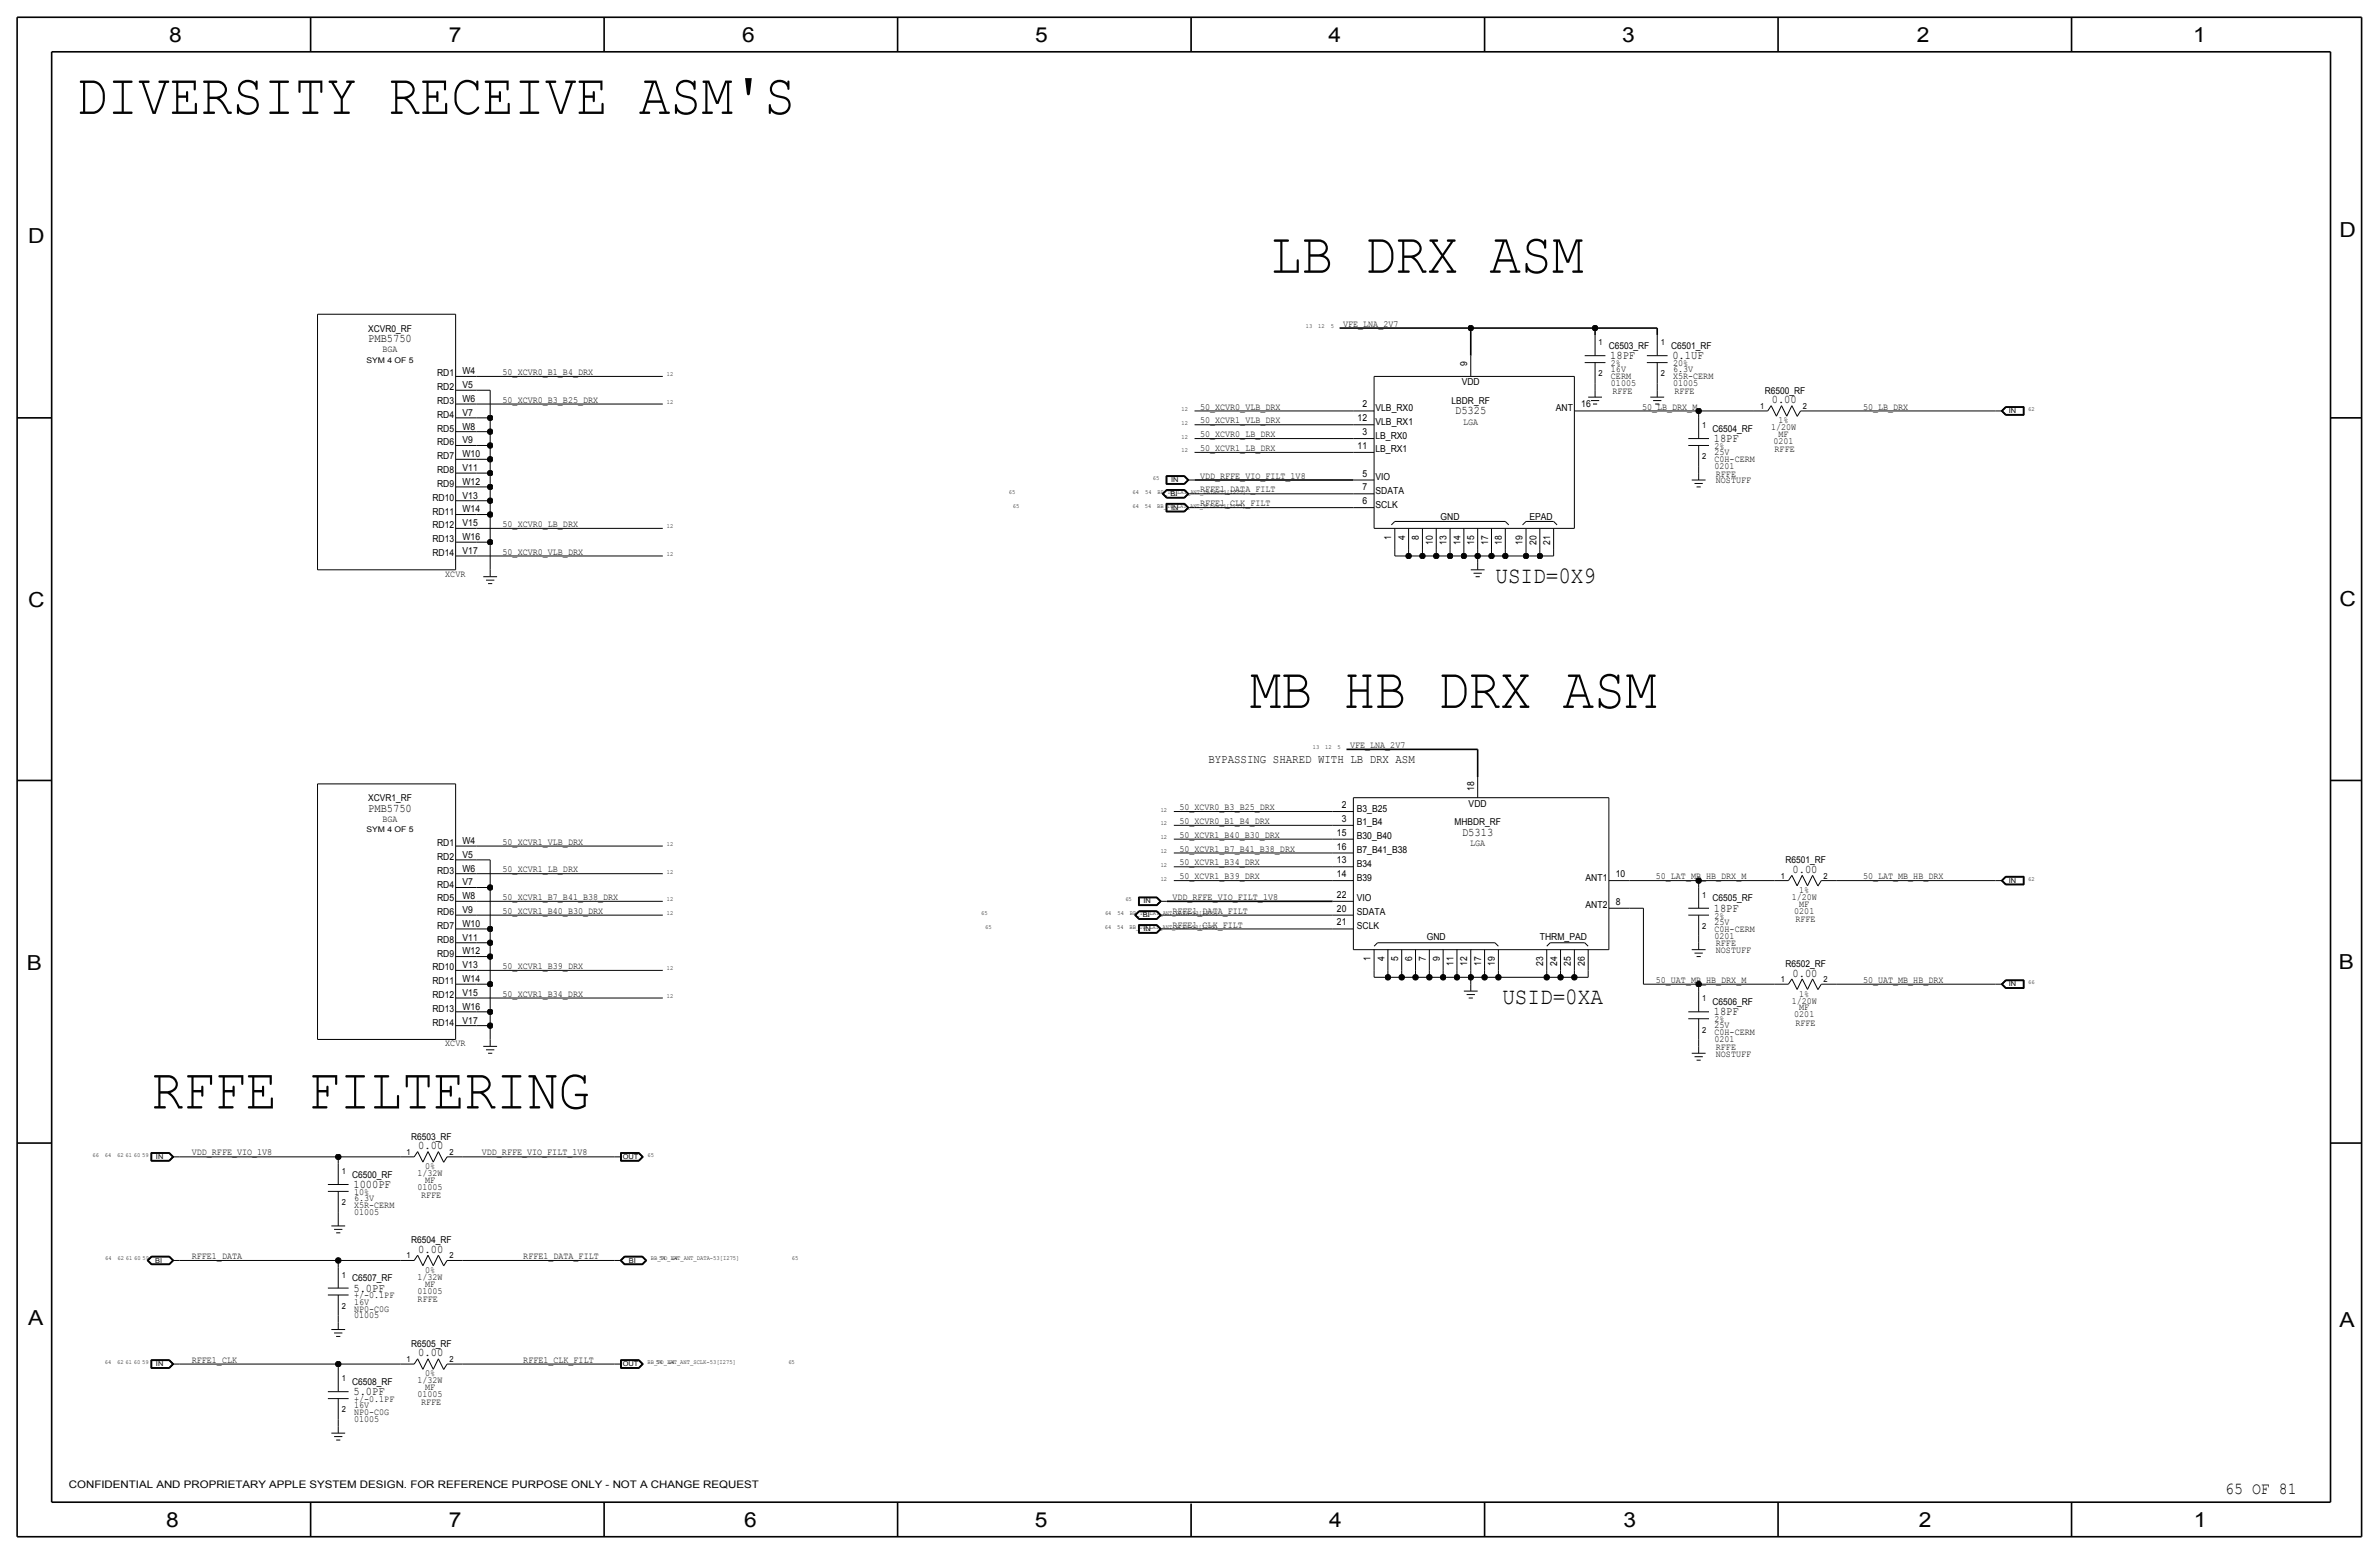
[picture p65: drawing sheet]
<svg xmlns="http://www.w3.org/2000/svg" width="875mm" height="572mm" viewBox="0 0 875 572" stroke-linecap="round" stroke-linejoin="round" font-family="sans-serif">
<defs><g id="words">
<g font-size="21.5" fill="#030303">
<text x="27.9" y="41.9">DIVERSITY RECEIVE ASM'S</text>
<text x="467.3" y="100.3">LB DRX ASM</text>
<text x="459.7" y="260.4">MB HB DRX ASM</text>
<text x="55.8" y="407.7">RFFE FILTERING</text>
</g>
<g font-size="8.6" fill="#030303">
<text x="550.1" y="214.3">USID=0X9</text>
<text x="552.6" y="369.2">USID=0XA</text>
</g>
<g font-size="7.6" fill="#030303">
<text x="62.2" y="15.5">8</text>
<text x="165.1" y="15.5">7</text>
<text x="273" y="15.5">6</text>
<text x="380.7" y="15.5">5</text>
<text x="488.6" y="15.5">4</text>
<text x="596.6" y="15.5">3</text>
<text x="705.1" y="15.5">2</text>
<text x="806.7" y="15.5">1</text>
<text x="10.4" y="89.4">D</text>
<text x="860.5" y="87.1">D</text>
<text x="10.4" y="223.3">C</text>
<text x="860.5" y="222.8">C</text>
<text x="9.9" y="356.6">B</text>
<text x="860.3" y="356.4">B</text>
<text x="10.4" y="487.4">A</text>
<text x="860.5" y="488.2">A</text>
<text x="61.2" y="561.6">8</text>
<text x="165" y="561.6">7</text>
<text x="273.8" y="561.6">6</text>
<text x="380.7" y="561.6">5</text>
<text x="488.9" y="561.6">4</text>
<text x="597.1" y="561.6">3</text>
<text x="705.8" y="561.6">2</text>
<text x="806.9" y="561.6">1</text>
</g>
<text font-size="6.2" fill="#030303" x="818.4" y="549.5">65 OF 81</text>
<text font-size="4.4" fill="#030303" x="444.5" y="280.7">BYPASSING SHARED WITH LB DRX ASM</text>
<g font-size="4.3" fill="#030303">
<text x="135.4" y="125.7">PMB5750</text>
<text x="592.3" y="132.1">18PF</text>
<text x="615.1" y="132.1">0.1UF</text>
<text x="651.7" y="148.3">0.00</text>
<text x="535.2" y="152.4">D5325</text>
<text x="630.4" y="162.6">18PF</text>
<text x="135.4" y="298.4">PMB5750</text>
<text x="537.8" y="307.3">D5313</text>
<text x="659.3" y="321.1">0.00</text>
<text x="630.4" y="335.3">18PF</text>
<text x="659.3" y="359.2">0.00</text>
<text x="630.4" y="373.4">18PF</text>
<text x="153.9" y="422.7">0.00</text>
<text x="130" y="436.9">1000PF</text>
<text x="153.9" y="460.8">0.00</text>
<text x="130" y="475">5.0PF</text>
<text x="153.9" y="498.9">0.00</text>
<text x="130" y="513.1">5.0PF</text>
</g>
<text font-size="3.8" fill="#030303" x="25.3" y="547.4">CONFIDENTIAL AND PROPRIETARY APPLE SYSTEM DESIGN. FOR REFERENCE PURPOSE ONLY - NOT A CHANGE REQUEST</text>
<g font-size="3.5" fill="#030303">
<text x="135.4" y="121.9">XCVR0_RF</text>
<text x="494" y="120.1">VFE_LNA_2V7</text>
<text x="140.7" y="129.4">BGA</text>
<text x="591.8" y="128.3">C6503_RF</text>
<text x="614.6" y="128.3">C6501_RF</text>
<text x="170.1" y="137.7">W4</text>
<text x="184.9" y="137.9">50_XCVR0_B1_B4_DRX</text>
<text x="539.7" y="134.6" transform="rotate(-90 539.7 134.6)">9</text>
<text x="592.5" y="136.9">16V</text>
<text x="592.5" y="134.6">2%</text>
<text x="615.4" y="136.9">6.3V</text>
<text x="615.4" y="134.6">20%</text>
<text x="160.8" y="138.4">RD1</text>
<text x="160.8" y="143.5">RD2</text>
<text x="170.1" y="142.7">V5</text>
<text x="537.6" y="141.5">VDD</text>
<text x="592.5" y="139.4">CERM</text>
<text x="592.5" y="142">01005</text>
<text x="615.4" y="139.4">X5R-CERM</text>
<text x="615.4" y="142">01005</text>
<text x="160.8" y="148.6">RD3</text>
<text x="170.1" y="147.8">W6</text>
<text x="184.9" y="148.1">50_XCVR0_B3_B25_DRX</text>
<text x="501.1" y="149.9">2</text>
<text x="533.9" y="148.6">LBDR_RF</text>
<text x="581.6" y="149.9">16</text>
<text x="593" y="144.8">RFFE</text>
<text x="615.9" y="144.8">RFFE</text>
<text x="649.1" y="144.8">R6500_RF</text>
<text x="160.8" y="153.7">RD4</text>
<text x="170.1" y="152.9">V7</text>
<text x="441.4" y="150.6">50_XCVR0_VLB_DRX</text>
<text x="441.4" y="155.7">50_XCVR1_VLB_DRX</text>
<text x="499.4" y="154.9">12</text>
<text x="505.9" y="151.1">VLB_RX0</text>
<text x="572.3" y="151.1">ANT</text>
<text x="604" y="150.6">50_LB_DRX_M</text>
<text x="654.2" y="155.7">1%</text>
<text x="685.2" y="150.6">50_LB_DRX</text>
<text x="160.8" y="158.7">RD5</text>
<text x="170.1" y="158">W8</text>
<text x="441.4" y="160.8">50_XCVR0_LB_DRX</text>
<text x="501.1" y="160">3</text>
<text x="505.9" y="161.3">LB_RX0</text>
<text x="505.9" y="156.2">VLB_RX1</text>
<text x="538.2" y="156.2">LGA</text>
<text x="629.9" y="158.8">C6504_RF</text>
<text x="651.4" y="158.2">1/20W</text>
<text x="654.2" y="160.8">MF</text>
<text x="160.8" y="163.8">RD6</text>
<text x="170.1" y="163.1">V9</text>
<text x="441.4" y="165.9">50_XCVR1_LB_DRX</text>
<text x="499.4" y="165.1">11</text>
<text x="505.9" y="166.4">LB_RX1</text>
<text x="630.6" y="165.1">2%</text>
<text x="630.6" y="167.4">25V</text>
<text x="652.3" y="163.3">0201</text>
<text x="652.7" y="166.4">RFFE</text>
<text x="160.8" y="168.9">RD7</text>
<text x="160.8" y="174">RD8</text>
<text x="170.1" y="173.2">V11</text>
<text x="170.1" y="168.1">W10</text>
<text x="630.6" y="169.9">C0H-CERM</text>
<text x="630.6" y="172.5">0201</text>
<text x="160.8" y="179.1">RD9</text>
<text x="170.1" y="178.3">W12</text>
<text x="441.4" y="176">VDD_RFFE_VIO_FILT_1V8</text>
<text x="501.1" y="175.3">5</text>
<text x="505.9" y="176.5">VIO</text>
<text x="631.1" y="177.8">NOSTUFF</text>
<text x="631.1" y="175.2">RFFE</text>
<text x="159" y="184.1">RD10</text>
<text x="170.1" y="183.4">V13</text>
<text x="441.4" y="181.1">RFFE1_DATA_FILT</text>
<text x="501.1" y="180.3">7</text>
<text x="501.1" y="185.4">6</text>
<text x="505.9" y="181.6">SDATA</text>
<text x="159" y="189.2">RD11</text>
<text x="170.1" y="188.5">W14</text>
<text x="441.4" y="186.2">RFFE1_CLK_FILT</text>
<text x="505.9" y="186.7">SCLK</text>
<text x="529.9" y="191.3">GND</text>
<text x="562.6" y="191.3">EPAD</text>
<text x="159" y="194.3">RD12</text>
<text x="170.1" y="193.5">V15</text>
<text x="184.9" y="193.8">50_XCVR0_LB_DRX</text>
<text x="159" y="199.4">RD13</text>
<text x="170.1" y="203.7">V17</text>
<text x="170.1" y="198.6">W16</text>
<text x="184.9" y="204">50_XCVR0_VLB_DRX</text>
<text x="511.7" y="198.6" transform="rotate(-90 511.7 198.6)">1</text>
<text x="516.8" y="198.6" transform="rotate(-90 516.8 198.6)">4</text>
<text x="521.9" y="198.6" transform="rotate(-90 521.9 198.6)">8</text>
<text x="527" y="200.4" transform="rotate(-90 527 200.4)">10</text>
<text x="532.1" y="200.4" transform="rotate(-90 532.1 200.4)">13</text>
<text x="537.2" y="200.4" transform="rotate(-90 537.2 200.4)">14</text>
<text x="542.2" y="200.4" transform="rotate(-90 542.2 200.4)">15</text>
<text x="547.3" y="200.4" transform="rotate(-90 547.3 200.4)">17</text>
<text x="552.4" y="200.4" transform="rotate(-90 552.4 200.4)">18</text>
<text x="560" y="200.4" transform="rotate(-90 560 200.4)">19</text>
<text x="565.1" y="200.4" transform="rotate(-90 565.1 200.4)">20</text>
<text x="570.2" y="200.4" transform="rotate(-90 570.2 200.4)">21</text>
<text x="159" y="204.5">RD14</text>
<text x="163.8" y="212.1">XCVR</text>
<text x="496.6" y="275.1">VFE_LNA_2V7</text>
<text x="542.2" y="290.8" transform="rotate(-90 542.2 290.8)">18</text>
<text x="135.4" y="294.6">XCVR1_RF</text>
<text x="433.8" y="297.9">50_XCVR0_B3_B25_DRX</text>
<text x="493.5" y="297.2">2</text>
<text x="499.1" y="298.4">B3_B25</text>
<text x="540.2" y="296.7">VDD</text>
<text x="140.7" y="302.2">BGA</text>
<text x="433.8" y="303">50_XCVR0_B1_B4_DRX</text>
<text x="493.5" y="302.3">3</text>
<text x="499.1" y="303.5">B1_B4</text>
<text x="534.9" y="303.5">MHBDR_RF</text>
<text x="160.8" y="311.2">RD1</text>
<text x="170.1" y="310.4">W4</text>
<text x="184.9" y="310.6">50_XCVR1_VLB_DRX</text>
<text x="433.8" y="308.1">50_XCVR1_B40_B30_DRX</text>
<text x="491.7" y="307.3">15</text>
<text x="499.1" y="308.6">B30_B40</text>
<text x="540.7" y="311.1">LGA</text>
<text x="160.8" y="316.2">RD2</text>
<text x="170.1" y="315.5">V5</text>
<text x="433.8" y="313.2">50_XCVR1_B7_B41_B38_DRX</text>
<text x="491.7" y="317.5">13</text>
<text x="491.7" y="312.4">16</text>
<text x="499.1" y="313.7">B7_B41_B38</text>
<text x="656.7" y="317.5">R6501_RF</text>
<text x="160.8" y="321.3">RD3</text>
<text x="170.1" y="320.5">W6</text>
<text x="184.9" y="320.8">50_XCVR1_LB_DRX</text>
<text x="433.8" y="318.3">50_XCVR1_B34_DRX</text>
<text x="433.8" y="323.3">50_XCVR1_B39_DRX</text>
<text x="491.7" y="322.6">14</text>
<text x="499.1" y="318.8">B34</text>
<text x="499.1" y="323.8">B39</text>
<text x="583.2" y="323.8">ANT1</text>
<text x="594.3" y="322.6">10</text>
<text x="609" y="323.3">50_LAT_MB_HB_DRX_M</text>
<text x="685.2" y="323.3">50_LAT_MB_HB_DRX</text>
<text x="160.8" y="326.4">RD4</text>
<text x="170.1" y="325.6">V7</text>
<text x="661.8" y="328.4">1%</text>
<text x="160.8" y="331.5">RD5</text>
<text x="170.1" y="335.8">V9</text>
<text x="170.1" y="330.7">W8</text>
<text x="184.9" y="331">50_XCVR1_B7_B41_B38_DRX</text>
<text x="431.2" y="331">VDD_RFFE_VIO_FILT_1V8</text>
<text x="491.7" y="330.2">22</text>
<text x="491.7" y="335.3">20</text>
<text x="499.1" y="331.5">VIO</text>
<text x="583.2" y="334">ANT2</text>
<text x="594.3" y="332.7">8</text>
<text x="629.9" y="331.5">C6505_RF</text>
<text x="659" y="331">1/20W</text>
<text x="661.8" y="333.5">MF</text>
<text x="160.8" y="336.5">RD6</text>
<text x="160.8" y="341.6">RD7</text>
<text x="170.1" y="340.9">W10</text>
<text x="184.9" y="336">50_XCVR1_B40_B30_DRX</text>
<text x="431.2" y="341.1">RFFE1_CLK_FILT</text>
<text x="431.2" y="336">RFFE1_DATA_FILT</text>
<text x="491.7" y="340.4">21</text>
<text x="499.1" y="341.6">SCLK</text>
<text x="499.1" y="336.5">SDATA</text>
<text x="630.6" y="337.8">2%</text>
<text x="630.6" y="340.1">25V</text>
<text x="660" y="336">0201</text>
<text x="660.4" y="339.1">RFFE</text>
<text x="160.8" y="346.7">RD8</text>
<text x="170.1" y="345.9">V11</text>
<text x="524.8" y="345.7">GND</text>
<text x="566.4" y="345.7">THRM_PAD</text>
<text x="630.6" y="342.6">C0H-CERM</text>
<text x="630.6" y="345.2">0201</text>
<text x="631.1" y="348">RFFE</text>
<text x="160.8" y="351.8">RD9</text>
<text x="170.1" y="351">W12</text>
<text x="504.1" y="353.5" transform="rotate(-90 504.1 353.5)">1</text>
<text x="509.2" y="353.5" transform="rotate(-90 509.2 353.5)">4</text>
<text x="514.3" y="353.5" transform="rotate(-90 514.3 353.5)">5</text>
<text x="519.4" y="353.5" transform="rotate(-90 519.4 353.5)">6</text>
<text x="524.5" y="353.5" transform="rotate(-90 524.5 353.5)">7</text>
<text x="529.5" y="353.5" transform="rotate(-90 529.5 353.5)">9</text>
<text x="631.1" y="350.5">NOSTUFF</text>
<text x="159" y="356.9">RD10</text>
<text x="170.1" y="356.1">V13</text>
<text x="184.9" y="356.4">50_XCVR1_B39_DRX</text>
<text x="534.6" y="355.3" transform="rotate(-90 534.6 355.3)">11</text>
<text x="539.7" y="355.3" transform="rotate(-90 539.7 355.3)">12</text>
<text x="544.8" y="355.3" transform="rotate(-90 544.8 355.3)">17</text>
<text x="549.9" y="355.3" transform="rotate(-90 549.9 355.3)">19</text>
<text x="567.6" y="355.3" transform="rotate(-90 567.6 355.3)">23</text>
<text x="572.7" y="355.3" transform="rotate(-90 572.7 355.3)">24</text>
<text x="577.8" y="355.3" transform="rotate(-90 577.8 355.3)">25</text>
<text x="582.9" y="355.3" transform="rotate(-90 582.9 355.3)">26</text>
<text x="656.7" y="355.6">R6502_RF</text>
<text x="159" y="361.9">RD11</text>
<text x="170.1" y="361.2">W14</text>
<text x="609" y="361.4">50_UAT_MB_HB_DRX_M</text>
<text x="685.2" y="361.4">50_UAT_MB_HB_DRX</text>
<text x="159" y="367">RD12</text>
<text x="170.1" y="371.3">W16</text>
<text x="170.1" y="366.3">V15</text>
<text x="184.9" y="366.5">50_XCVR1_B34_DRX</text>
<text x="629.9" y="369.6">C6506_RF</text>
<text x="659" y="369.1">1/20W</text>
<text x="661.8" y="366.5">1%</text>
<text x="661.8" y="371.6">MF</text>
<text x="159" y="377.2">RD14</text>
<text x="159" y="372.1">RD13</text>
<text x="170.1" y="376.4">V17</text>
<text x="630.6" y="375.9">2%</text>
<text x="660" y="374.1">0201</text>
<text x="660.4" y="377.2">RFFE</text>
<text x="630.6" y="380.7">C0H-CERM</text>
<text x="630.6" y="383.3">0201</text>
<text x="630.6" y="378.2">25V</text>
<text x="163.8" y="384.8">XCVR</text>
<text x="631.1" y="388.6">NOSTUFF</text>
<text x="631.1" y="386.1">RFFE</text>
<text x="151.2" y="419.1">R6503_RF</text>
<text x="70.6" y="424.9">VDD_RFFE_VIO_1V8</text>
<text x="177.2" y="424.9">VDD_RFFE_VIO_FILT_1V8</text>
<text x="156.3" y="430">0%</text>
<text x="129.5" y="433.1">C6500_RF</text>
<text x="153.6" y="432.6">1/32W</text>
<text x="153.6" y="437.6">01005</text>
<text x="156.3" y="435.1">MF</text>
<text x="130.2" y="441.7">6.3V</text>
<text x="130.3" y="439.4">10%</text>
<text x="154.9" y="440.7">RFFE</text>
<text x="130.3" y="444.2">X5R-CERM</text>
<text x="130.3" y="446.8">01005</text>
<text x="151.2" y="457.2">R6504_RF</text>
<text x="70.6" y="463">RFFE1_DATA</text>
<text x="192.5" y="463">RFFE1_DATA_FILT</text>
<text x="129.5" y="471.2">C6507_RF</text>
<text x="153.6" y="470.7">1/32W</text>
<text x="156.3" y="473.2">MF</text>
<text x="156.3" y="468.1">0%</text>
<text x="130.2" y="479.8">16V</text>
<text x="130.3" y="477.5">+/-0.1PF</text>
<text x="153.6" y="475.7">01005</text>
<text x="153.6" y="478.8">RFFE</text>
<text x="130.3" y="482.3">NP0-C0G</text>
<text x="130.3" y="484.9">01005</text>
<text x="151.2" y="495.3">R6505_RF</text>
<text x="70.6" y="501.1">RFFE1_CLK</text>
<text x="192.5" y="501.1">RFFE1_CLK_FILT</text>
<text x="129.5" y="509.3">C6508_RF</text>
<text x="153.6" y="508.8">1/32W</text>
<text x="156.3" y="506.2">0%</text>
<text x="130.3" y="515.6">+/-0.1PF</text>
<text x="153.6" y="513.8">01005</text>
<text x="156.3" y="511.3">MF</text>
<text x="130.2" y="517.9">16V</text>
<text x="130.3" y="520.4">NP0-C0G</text>
<text x="154.9" y="516.9">RFFE</text>
<text x="130.3" y="523">01005</text>
</g>
<g font-size="3.1" fill="#030303">
<text x="588" y="127">1</text>
<text x="610.8" y="127">1</text>
<text x="588" y="138.4">2</text>
<text x="610.8" y="138.4">2</text>
<text x="647.4" y="150.4">1</text>
<text x="663.1" y="150.4">2</text>
<text x="626.1" y="157.5">1</text>
<text x="626.1" y="168.9">2</text>
<text x="655" y="323.1">1</text>
<text x="670.8" y="323.1">2</text>
<text x="626.1" y="330.2">1</text>
<text x="626.1" y="341.6">2</text>
<text x="655" y="361.2">1</text>
<text x="670.8" y="361.2">2</text>
<text x="626.1" y="368.3">1</text>
<text x="626.1" y="379.7">2</text>
<text x="149.5" y="424.7">1</text>
<text x="165.3" y="424.7">2</text>
<text x="125.7" y="431.8">1</text>
<text x="125.7" y="443.2">2</text>
<text x="149.5" y="462.8">1</text>
<text x="165.3" y="462.8">2</text>
<text x="125.7" y="469.9">1</text>
<text x="125.7" y="481.3">2</text>
<text x="149.5" y="500.9">1</text>
<text x="165.3" y="500.9">2</text>
<text x="125.7" y="508">1</text>
<text x="125.7" y="519.4">2</text>
</g>
<g font-size="2.9" fill="#030303">
<text x="134.8" y="133.3">SYM 4 OF 5</text>
<text x="134.8" y="306.1">SYM 4 OF 5</text>
</g>
<g font-size="2.5" fill="#030303">
<text x="738.8" y="151.9">IN</text>
<text x="430.7" y="177.3">IN</text>
<text x="430.5" y="182.4">BI</text>
<text x="430.7" y="187.5">IN</text>
<text x="738.8" y="324.6">IN</text>
<text x="420.6" y="332.2">IN</text>
<text x="420.3" y="337.3">BI</text>
<text x="420.6" y="342.4">IN</text>
<text x="738.8" y="362.7">IN</text>
<text x="57.4" y="426.2">IN</text>
<text x="229.1" y="426.2">OUT</text>
<text x="57.1" y="464.3">BI</text>
<text x="231.3" y="464.3">BI</text>
<text x="57.4" y="502.4">IN</text>
<text x="229.1" y="502.4">OUT</text>
</g>
<g font-size="2.3" fill="#030303">
<text x="480.3" y="120.6">13</text>
<text x="484.9" y="120.6">12</text>
<text x="489.5" y="120.6">5</text>
<text x="245.3" y="138.4">12</text>
<text x="245.3" y="148.6">12</text>
<text x="434.5" y="151.1">12</text>
<text x="746" y="151.1">62</text>
<text x="434.5" y="156.2">12</text>
<text x="434.5" y="161.3">12</text>
<text x="434.5" y="166.4">12</text>
<text x="424.1" y="176.5">65</text>
<text x="371.1" y="181.6">65</text>
<text x="416.6" y="181.6">64</text>
<text x="421.2" y="181.6">54</text>
<text x="425.8" y="181.6">BB_TO_LAT_ANT_DATA-53[I275]</text>
<text x="372.5" y="186.7">65</text>
<text x="416.5" y="186.7">64</text>
<text x="421.1" y="186.7">54</text>
<text x="425.7" y="186.7">BB_TO_LAT_ANT_SCLK-53[I275]</text>
<text x="245.3" y="194.3">12</text>
<text x="245.3" y="204.5">12</text>
<text x="482.9" y="275.6">13</text>
<text x="487.4" y="275.6">12</text>
<text x="492" y="275.6">5</text>
<text x="426.9" y="298.4">12</text>
<text x="426.9" y="303.5">12</text>
<text x="245.3" y="311.1">12</text>
<text x="426.9" y="308.6">12</text>
<text x="426.9" y="313.7">12</text>
<text x="245.3" y="321.3">12</text>
<text x="426.9" y="323.8">12</text>
<text x="426.9" y="318.8">12</text>
<text x="746" y="323.8">62</text>
<text x="245.3" y="331.5">12</text>
<text x="413.9" y="331.5">65</text>
<text x="245.3" y="336.5">12</text>
<text x="360.9" y="336.5">65</text>
<text x="362.4" y="341.6">65</text>
<text x="406.3" y="341.6">64</text>
<text x="406.4" y="336.5">64</text>
<text x="410.9" y="341.6">54</text>
<text x="411" y="336.5">54</text>
<text x="415.5" y="341.6">BB_TO_LAT_ANT_SCLK-53[I275]</text>
<text x="415.6" y="336.5">BB_TO_LAT_ANT_DATA-53[I275]</text>
<text x="245.3" y="356.9">12</text>
<text x="746" y="361.9">66</text>
<text x="245.3" y="367">12</text>
<text x="34" y="425.4">66</text>
<text x="38.6" y="425.4">64</text>
<text x="43.1" y="425.4">62 61 60 59</text>
<text x="238.1" y="425.4">65</text>
<text x="38.7" y="463.5">64</text>
<text x="43.2" y="463.5">62 61 60 59</text>
<text x="239.4" y="463.5">BB_TO_LAT_ANT_DATA-53[I275]</text>
<text x="242.5" y="463.5">54</text>
<text x="247" y="463.5">64</text>
<text x="291.2" y="463.5">65</text>
<text x="38.6" y="501.6">64</text>
<text x="43.1" y="501.6">62 61 60 59</text>
<text x="238.1" y="501.6">BB_TO_LAT_ANT_SCLK-53[I275]</text>
<text x="241.2" y="501.6">54</text>
<text x="245.8" y="501.6">64</text>
<text x="290" y="501.6">65</text>
</g>
</g></defs>
<g fill="none" stroke="#030303" stroke-width=".37">
<path d="M116.8 115.6v93.9zM116.8 115.6h50.8zM167.6 115.6v93.9zM167.6 138.4h7.6zM175.2 138.4h68.6zM505.4 138.4h73.7zM505.4 138.4v55.9zM541 130.8v7.6zM579.1 138.4v55.9zM582.9 133.4h7.6zM582.9 130.8h7.6zM586.7 123.2v7.6z"/>
<path d="M586.7 133.3v7.7zM605.7 133.4h7.7zM605.7 130.8h7.7zM609.6 123.2v7.6zM609.6 133.3v7.7zM167.6 158.8h7.6zM167.6 148.6h7.6zM167.6 153.7h7.6zM167.6 143.5h7.6zM175.2 143.5h5.1zM175.2 153.7h5.1zM175.2 158.8h5.1z"/>
<path d="M175.2 148.6h68.6zM180.3 143.5v10.2zM180.3 153.7v5zM180.3 158.8v5zM439.4 156.2h58.4zM439.4 151.1h58.4zM497.8 151.1h7.6zM497.8 156.2h7.6zM579.1 151.1h7.6zM584.2 146.1h5zM585.2 147.3h3zM585.9 148.6h1.6z"/>
<path d="M586.7 141v2.5zM586.7 151.1h38.1zM586.7 143.5v2.6zM607 146.1h5.1zM608 147.3h3.1zM608.8 148.6h1.5zM609.6 141v2.5zM609.6 143.5v2.6zM624.8 151.1h20.3zM624.8 151.1v2.6zM624.8 153.7v7.6zM645.1 151.1h5.1z"/>
<path d="M651.5 149.2l1.9 3.9zM651.5 149.2l-1.3 1.9zM655.3 149.2l-1.9 3.9zM655.3 149.2l1.9 3.9zM659.1 149.2l-1.9 3.9zM659.1 149.2l1.9 3.9zM662.3 151.1h5.7zM662.3 151.1l-1.3 2.1zM668 151.1h66zM734 151.1h2.6zM736.1 151.1l1.6 1.6zM736.2 151.1l1.5-1.4z"/>
<path d="M736.2 151.1l1.5 1.5zM736.4 151.1l1.4 1.4zM736.6 151.1l1.2 1.3zM736.6 151.1l1.2-1.2zM737.7 149.6h6.8zM737.7 149.6l-1.6 1.5zM737.7 152.7h6.8zM737.7 152.6h6.7zM737.7 149.7h6.7zM737.8 152.5h6.5zM737.8 149.8l-1.4 1.3zM737.8 149.8h6.5z"/>
<path d="M737.8 149.9h6.4zM737.8 152.4h6.4zM744.2 149.9v2.5zM744.3 149.8v2.7zM744.4 149.7v2.9zM744.5 149.6v3.1zM167.6 174h7.6zM167.6 179.1h7.6zM167.6 168.9h7.6zM167.6 163.8h7.6zM175.2 163.8h5.1zM175.2 168.9h5.1z"/>
<path d="M175.2 174h5.1zM175.2 179.1h5.1zM180.3 163.8v5.1zM180.3 168.9v5.1zM180.3 174v5.1zM180.3 179.1v5zM428.9 175v3.1zM428.9 178.1h6.8zM428.9 175h6.8zM429 175.1h6.7zM429 175.1v2.9zM429 178h6.7z"/>
<path d="M429.1 175.2h6.5zM429.1 175.2v2.7zM429.1 177.9h6.5zM429.2 175.3h6.4zM429.2 175.3v2.5zM429.2 177.8h6.4zM435.6 175.3l1.2 1.2zM435.6 177.8l1.2-1.3zM435.6 177.9l1.4-1.4zM435.6 175.2l1.4 1.3zM435.7 178l1.4-1.5zM435.7 175.1l1.4 1.4z"/>
<path d="M435.7 175l1.6 1.5zM435.7 178.1l1.6-1.6zM436.8 176.5h2.6zM439.4 161.3h58.4zM439.4 166.4h58.4zM497.8 176.5h7.6zM497.8 161.3h7.6zM497.8 166.4h7.6zM621 163.8h7.6zM621 161.3h7.6zM622.3 176.5h5zM623.3 177.8h3z"/>
<path d="M624 179.1h1.6zM624.8 171.4v2.6zM624.8 174v2.5zM624.8 163.8v7.7zM167.6 194.3h7.6zM167.6 184.2h7.6zM167.6 189.2h7.6zM167.6 199.4h7.6zM175.2 184.2h5.1zM175.2 189.2h5.1zM175.2 199.4h5.1zM175.2 194.3h68.6z"/>
<path d="M180.3 184.2v5zM180.3 189.2v10.2zM180.3 199.4v10.1zM427.5 181.6l1.6 1.6zM427.5 181.6l1.6-1.6zM427.6 181.6l1.5-1.5zM427.6 181.6l1.5 1.5zM427.8 181.6l1.4-1.4zM427.8 181.6l1.4 1.4zM427.9 181.6l1.3 1.3zM427.9 181.6l1.3-1.3zM428.9 185.1v3.2z"/>
<path d="M428.9 188.3h6.8zM428.9 185.1h6.8zM429 185.2h6.7zM429 185.2v3zM429 188.2h6.7zM429.1 183.2h6.6zM429.1 180h6.6zM429.1 180.1h6.6zM429.1 185.3h6.5zM429.1 183.1h6.6zM429.1 185.3v2.8zM429.1 188.1h6.5z"/>
<path d="M429.2 183h6.4zM429.2 180.2h6.4zM429.2 180.3h6.4zM429.2 185.4h6.4zM429.2 182.9h6.4zM429.2 185.4v2.6zM429.2 188h6.4zM435.6 180.3l1.2 1.3zM435.6 185.4l1.2 1.3zM435.6 182.9l1.2-1.3zM435.6 183l1.4-1.4zM435.6 188.1l1.4-1.4z"/>
<path d="M435.6 180.2l1.4 1.4zM435.6 185.3l1.4 1.4zM435.7 183.1l1.4-1.5zM435.7 188.2l1.4-1.5zM435.7 180.1l1.4 1.5zM435.7 185.2l1.4 1.5zM435.7 180l1.6 1.6zM435.7 185.1l1.6 1.6zM435.7 183.2l1.6-1.6zM435.7 188.3l1.6-1.6zM436.8 181.6h2.6zM436.8 186.7h2.6z"/>
<path d="M436.8 186.7l-1.2 1.3zM439.4 181.6h58.4zM439.4 186.7h58.4zM497.8 181.6h7.6zM497.8 186.7h7.6zM505.4 194.3h73.7zM511.8 193l1.2-1.2zM513 191.8h40.7zM513 194.3v7.6zM518.1 194.3v7.6zM523.2 194.3v7.6zM528.3 194.3v7.6z"/>
<path d="M533.4 194.3v7.6zM538.4 194.3v7.6zM543.5 194.3v7.6zM548.6 194.3v7.6zM553.7 191.8l1.2 1.2zM553.7 194.3v7.6zM560 193l1.3-1.2zM561.3 191.8h10.2zM561.3 194.3v7.6zM566.4 194.3v7.6zM571.5 191.8l1.2 1.2zM571.5 194.3v7.6z"/>
<path d="M116.8 209.6h50.8zM167.6 204.5h7.6zM175.2 204.5h68.6zM177.7 212.1h5.1zM178.8 213.4h3zM179.5 214.6h1.6zM180.3 209.6v2.5zM513 201.9v2.6zM513 204.5h5.1zM518.1 204.5h5.1zM518.1 201.9v2.6zM523.2 204.5h5.1z"/>
<path d="M523.2 201.9v2.6zM528.3 204.5h5.1zM528.3 201.9v2.6zM533.4 204.5h5zM533.4 201.9v2.6zM538.4 204.5h5.1zM538.4 201.9v2.6zM541 209.6h5.1zM542 210.8h3zM542.7 212.1h1.6zM543.5 204.5h5.1zM543.5 204.5v2.5z"/>
<path d="M543.5 201.9v2.6zM543.5 207v2.6zM548.6 204.5h5.1zM548.6 201.9v2.6zM553.7 204.5h7.6zM553.7 201.9v2.6zM561.3 201.9v2.6zM561.3 204.5h5.1zM566.4 204.5h5.1zM566.4 201.9v2.6zM571.5 201.9v2.6zM116.8 288.3v94z"/>
<path d="M116.8 288.3h50.8zM167.6 288.3v94zM431.8 298.5h58.4zM490.2 298.5h7.6zM497.8 293.4v55.8zM497.8 293.4h94zM543.5 285.8v7.6zM591.8 293.4v55.8zM167.6 316.2h7.6zM167.6 311.2h7.6zM175.2 316.2h5.1zM175.2 311.2h68.6z"/>
<path d="M180.3 316.2v10.2zM431.8 318.8h58.4zM431.8 313.7h58.4zM431.8 303.5h58.4zM431.8 308.6h58.4zM490.2 303.5h7.6zM490.2 313.7h7.6zM490.2 318.8h7.6zM490.2 308.6h7.6zM167.6 331.5h7.6zM167.6 336.6h7.6zM167.6 321.3h7.6z"/>
<path d="M167.6 326.4h7.6zM175.2 326.4h5.1zM175.2 321.3h68.6zM175.2 331.5h68.6zM175.2 336.6h68.6zM180.3 326.4v15.2zM417.3 336.5l1.6 1.6zM417.3 336.6l1.6-1.6zM417.5 336.6l1.4-1.5zM417.5 336.6l1.4 1.4zM417.6 336.6l1.4-1.4zM417.6 336.6l1.4 1.3z"/>
<path d="M417.8 336.5l1.3 1.3zM417.8 336.6l1.3-1.3zM418.7 329.9v3.1zM418.7 333h6.9zM418.7 329.9h6.9zM418.8 330h6.7zM418.8 330v2.9zM418.8 332.9h6.7zM418.9 338.1h6.7zM418.9 335h6.7zM418.9 335.1h6.6zM418.9 330.1h6.5z"/>
<path d="M418.9 330.1v2.7zM418.9 332.8h6.6zM418.9 338h6.6zM419 337.9h6.4zM419 335.2h6.4zM419.1 330.2h6.3zM419.1 335.3h6.3zM419.1 330.2v2.5zM419.1 332.7h6.3zM419.1 337.8h6.3zM425.4 330.2l1.3 1.3zM425.4 335.3l1.3 1.3z"/>
<path d="M425.4 337.8l1.3-1.3zM425.4 337.9l1.4-1.3zM425.5 330.1l1.3 1.4zM425.5 335.2l1.3 1.4zM425.5 338l1.5-1.4zM425.5 330l1.5 1.5zM425.5 335.1l1.5 1.5zM425.6 329.9l1.5 1.6zM425.6 335l1.5 1.6zM425.6 338.1l1.5-1.6zM426.7 331.5l-1.3 1.2zM426.7 331.5h2.5z"/>
<path d="M426.7 336.6h2.5zM426.8 331.5l-1.4 1.3zM427 331.5l-1.5 1.4zM427.1 331.5l-1.5 1.5zM429.2 336.6h61zM431.8 323.9h58.4zM490.2 323.9h7.6zM490.2 331.5h7.6zM490.2 336.6h7.6zM591.8 334h7.6zM591.8 323.9h7.6zM599.4 323.9h25.4z"/>
<path d="M599.4 334h5.1zM604.5 334v27.9zM621 336.6h7.6zM621 334h7.6zM624.8 323.9h27.9zM624.8 323.9v2.5zM624.8 326.4v7.6zM624.8 336.5v7.7zM652.7 323.9h5.1zM659.1 321.9l1.9 3.9zM659.1 321.9l-1.3 2zM662.9 321.9l-1.9 3.9z"/>
<path d="M662.9 321.9l1.9 3.9zM666.7 321.9l-1.9 3.9zM666.7 321.9l1.9 3.9zM669.9 323.9l-1.3 2zM669.9 323.9h5.7zM675.6 323.9h58.4zM734 323.9h2.6zM736.1 323.8l1.6 1.6zM736.2 323.9l1.5-1.5zM736.2 323.9l1.5 1.4zM736.4 323.9l1.4-1.4zM736.4 323.9l1.4 1.3z"/>
<path d="M736.6 323.8l1.2 1.3zM736.6 323.9l1.2-1.3zM737.7 322.3h6.8zM737.7 322.3l-1.6 1.6zM737.7 325.4h6.8zM737.7 325.3h6.7zM737.7 322.4h6.7zM737.8 325.2h6.5zM737.8 322.5h6.5zM737.8 322.6h6.4zM737.8 325.1h6.4zM744.2 322.6v2.5z"/>
<path d="M744.3 322.5v2.7zM744.4 322.4v2.9zM744.5 322.3v3.1zM167.6 356.9h7.6zM167.6 346.7h7.6zM167.6 351.8h7.6zM167.6 341.6h7.6zM175.2 341.6h5.1zM175.2 346.7h5.1zM175.2 351.8h5.1zM175.2 356.9h68.6zM180.3 341.6v5.1z"/>
<path d="M180.3 346.7v5.1zM180.3 351.8v10.2zM418.7 340.1v3.1zM418.7 343.2h6.9zM418.7 340.1h6.9zM418.8 340.2h6.7zM418.8 340.2v2.9zM418.8 343.1h6.7zM418.9 340.3h6.5zM418.9 340.3v2.7zM418.9 343h6.6zM419.1 340.4h6.3z"/>
<path d="M419.1 340.4v2.5zM419.1 342.9h6.3zM425.4 340.4l1.3 1.2zM425.4 342.9l1.3-1.3zM425.4 343l1.4-1.4zM425.5 340.3l1.3 1.3zM425.5 343.1l1.5-1.5zM425.5 340.2l1.5 1.4zM425.6 340.1l1.5 1.5zM425.6 343.2l1.5-1.6zM426.7 341.6h2.5zM429.2 341.6h61z"/>
<path d="M490.2 341.6h7.6zM497.8 349.2h94zM505.4 359.4h5.1zM505.4 356.9v2.5zM505.4 349.2v7.7zM506.7 346.7h43.2zM506.7 346.7l-1.3 1.3zM510.5 359.4h5.1zM510.5 356.9v2.5zM510.5 349.2v7.7zM515.6 359.4h5.1zM515.6 356.9v2.5z"/>
<path d="M515.6 349.2v7.7zM520.7 359.4h5zM520.7 356.9v2.5zM520.7 349.2v7.7zM525.7 359.4h5.1zM525.7 356.9v2.5zM525.7 349.2v7.7zM530.8 359.4h5.1zM530.8 356.9v2.5zM530.8 349.2v7.7zM535.9 359.4h5.1zM535.9 356.9v2.5z"/>
<path d="M535.9 349.2v7.7zM541 359.4h5.1zM541 359.4v2.6zM541 356.9v2.5zM541 349.2v7.7zM546.1 359.4h5zM546.1 356.9v2.5zM546.1 349.2v7.7zM549.9 346.7l1.2 1.3zM551.1 359.4h17.8zM551.1 356.9v2.5zM551.1 349.2v7.7z"/>
<path d="M568.9 356.9v2.5zM568.9 349.2v7.7zM568.9 359.4h5.1zM570.2 346.7h12.7zM570.2 346.7l-1.3 1.3zM574 359.4h5.1zM574 356.9v2.5zM574 349.2v7.7zM579.1 359.4h5.1zM579.1 356.9v2.5zM579.1 349.2v7.7zM582.9 346.7l1.3 1.3z"/>
<path d="M584.2 356.9v2.5zM584.2 349.2v7.7zM622.3 349.2h5zM623.3 350.5h3zM624 351.8h1.6zM624.8 344.2v2.5zM624.8 346.7v2.5zM167.6 367h7.6zM167.6 377.2h7.6zM167.6 362h7.6zM167.6 372.1h7.6zM175.2 362h5.1z"/>
<path d="M175.2 372.1h5.1zM175.2 377.2h5.1zM175.2 367h68.6zM180.3 362v10.1zM180.3 372.1v5.1zM180.3 377.2v5.1zM538.4 364.5h5.1zM539.4 365.8h3.1zM540.2 367h1.5zM541 362v2.5zM604.5 362h20.3zM621 374.6h7.6z"/>
<path d="M621 372.1h7.6zM624.8 362h27.9zM624.8 362v2.5zM624.8 364.5v7.6zM624.8 374.6v7.7zM652.7 362h5.1zM659.1 360l1.9 3.9zM659.1 360l-1.3 2zM662.9 360l-1.9 3.9zM662.9 360l1.9 3.9zM666.7 360l-1.9 3.9zM666.7 360l1.9 3.9z"/>
<path d="M669.9 362l-1.3 2zM669.9 362h5.7zM675.6 362h58.4zM734 362h2.6zM736.1 361.9l1.6 1.6zM736.2 362l1.5-1.5zM736.2 362l1.5 1.4zM736.4 362l1.4-1.4zM736.4 362l1.4 1.3zM736.6 361.9l1.2 1.3zM736.6 362l1.2-1.3zM737.7 360.4h6.8z"/>
<path d="M737.7 360.4l-1.6 1.6zM737.7 363.5h6.8zM737.7 363.4h6.7zM737.7 360.5h6.7zM737.8 363.3h6.5zM737.8 360.6h6.5zM737.8 360.7h6.4zM737.8 363.2h6.4zM744.2 360.7v2.5zM744.3 360.6v2.7zM744.4 360.5v2.9zM744.5 360.4v3.1z"/>
<path d="M116.8 382.3h50.8zM177.7 384.8h5.1zM178.8 386.1h3zM179.5 387.4h1.6zM180.3 382.3v2.5zM622.3 387.4h5zM623.3 388.6h3zM624 389.9h1.6zM624.8 382.3v2.5zM624.8 384.8v2.5zM55.5 423.9v3.1zM55.5 427h6.8z"/>
<path d="M55.5 423.9h6.8zM55.6 424v2.9zM55.6 426.9h6.7zM55.6 424h6.7zM55.7 424.1h6.5zM55.7 424.1v2.7zM55.7 426.8h6.5zM55.8 424.2h6.4zM55.8 424.2v2.5zM55.8 426.7h6.4zM62.2 426.7l1.2-1.2zM62.2 424.2l1.2 1.3z"/>
<path d="M62.2 426.8l1.4-1.3zM62.2 424.1l1.4 1.4zM62.3 424l1.5 1.5zM62.3 426.9l1.5-1.5zM62.3 423.9l1.6 1.6zM62.3 427l1.6-1.6zM63.4 425.5h2.6zM66 425.5h58.4zM120.6 435.6h7.6zM120.6 438.1h7.6zM124.4 425.5h22.9zM124.4 425.5v2.5z"/>
<path d="M124.4 428v7.6zM124.4 438.2v7.6zM147.3 425.5h5zM153.6 423.5l-1.3 2zM153.6 423.5l1.9 3.9zM157.4 423.5l-1.9 3.9zM157.4 423.5l2 3.9zM161.2 423.5l-1.8 3.9zM161.2 423.5l2 3.9zM164.4 425.5h5.7zM164.4 425.5l-1.2 2zM170.1 425.5h55.9z"/>
<path d="M226 425.5h2.5zM228.2 427h6.9zM228.2 423.9v3.1zM228.2 423.9h6.9zM228.3 424h6.7zM228.3 424v2.9zM228.3 426.9h6.7zM228.4 424.1v2.7zM228.4 426.8h6.5zM228.4 424.1h6.5zM228.5 424.2h6.4zM228.5 424.2v2.5z"/>
<path d="M228.5 426.7h6.4zM234.9 424.2l1.3 1.3zM234.9 426.7l1.3-1.2zM234.9 426.8l1.4-1.3zM235 424.1l1.3 1.4zM235 426.9l1.5-1.5zM235 424l1.5 1.5zM235.1 423.9l1.5 1.6zM235.1 427l1.5-1.6zM121.9 450.9h5zM122.9 452.1h3zM123.6 453.4h1.6z"/>
<path d="M124.4 445.8v2.5zM124.4 448.3v2.5zM54.1 463.6l1.6-1.6zM54.1 463.5l1.6 1.6zM54.3 463.5l1.4 1.5zM54.3 463.6l1.4-1.5zM54.4 463.6l1.4 1.3zM54.6 463.6l1.2 1.2zM54.6 463.6l1.2-1.3zM55.7 462h6.6zM55.7 465.1h6.6zM55.7 465h6.6z"/>
<path d="M55.7 462.1h6.6zM55.8 462.2h6.4zM55.8 462.2l-1.4 1.4zM55.8 464.9h6.4zM55.8 464.8h6.4zM55.8 462.3h6.4zM62.2 464.8l1.2-1.2zM62.2 462.3l1.2 1.3zM62.2 464.9l1.4-1.3zM62.2 462.2l1.4 1.4zM62.3 462.1l1.5 1.5zM62.3 465l1.5-1.5z"/>
<path d="M62.3 462l1.6 1.6zM62.3 465.1l1.6-1.6zM63.4 463.6h2.6zM66 463.6h58.4zM120.6 473.7h7.6zM120.6 476.2h7.6zM124.4 463.6h22.9zM124.4 463.6v2.5zM124.4 466.1v7.6zM124.4 476.3v7.6zM147.3 463.6h5zM153.6 461.6l-1.3 2z"/>
<path d="M153.6 461.6l1.9 3.9zM157.4 461.6l-1.9 3.9zM157.4 461.6l2 3.9zM161.2 461.6l-1.8 3.9zM161.2 461.6l2 3.9zM164.4 463.6h5.7zM164.4 463.6l-1.2 2zM170.1 463.6h55.9zM226 463.6h2.5zM228.1 463.5l1.6 1.6zM228.1 463.6l1.6-1.6zM228.2 463.6l1.5-1.5z"/>
<path d="M228.2 463.5l1.5 1.5zM228.4 463.6l1.4-1.4zM228.4 463.6l1.4 1.3zM228.5 463.6l1.3 1.2zM228.5 463.6l1.3-1.3zM229.7 465.1h6.6zM229.7 462h6.6zM229.7 462.1h6.6zM229.7 465h6.6zM229.8 462.2h6.4zM229.8 464.9h6.4zM229.8 464.8h6.4z"/>
<path d="M229.8 462.3h6.4zM236.2 464.8l1.2-1.2zM236.2 462.3l1.2 1.3zM236.2 462.2l1.4 1.4zM236.3 462.1l1.4 1.5zM236.3 465l1.4-1.5zM236.3 462l1.6 1.6zM236.3 465.1l1.6-1.6zM237.6 463.6l-1.4 1.3zM121.9 488.9h5zM122.9 490.2h3zM123.6 491.5h1.6z"/>
<path d="M124.4 483.9v2.5zM124.4 486.4v2.6zM153.6 499.7l-1.3 1.9zM153.6 499.7l1.9 3.9zM157.4 499.7l-1.9 3.9zM157.4 499.7l2 3.9zM161.2 499.7l-1.8 3.9zM161.2 499.7l2 3.9zM55.5 500.1v3.1zM55.5 503.2h6.8zM55.5 500.1h6.8zM55.6 500.2v2.9z"/>
<path d="M55.6 503.1h6.7zM55.6 500.2h6.7zM55.7 500.3h6.5zM55.7 500.3v2.7zM55.7 503h6.5zM55.8 500.4h6.4zM55.8 500.4v2.5zM55.8 502.9h6.4zM62.2 502.9l1.2-1.2zM62.2 500.4l1.2 1.2zM62.2 503l1.4-1.3zM62.2 500.3l1.4 1.3z"/>
<path d="M62.3 500.2l1.5 1.4zM62.3 500.1l1.6 1.5zM63.4 501.6h2.6zM63.8 501.6l-1.5 1.5zM63.9 501.7l-1.6 1.5zM66 501.6h58.4zM120.6 511.8h7.6zM120.6 514.4h7.6zM124.4 501.6h22.9zM124.4 501.6v2.6zM124.4 504.2v7.6zM124.4 514.4v7.6z"/>
<path d="M147.3 501.6h5zM164.4 501.6h5.7zM164.4 501.6l-1.2 2.1zM170.1 501.6h55.9zM226 501.6h2.5zM228.2 503.2h6.9zM228.2 500.1v3.1zM228.2 500.1h6.9zM228.3 500.2h6.7zM228.3 500.2v2.9zM228.3 503.1h6.7zM228.4 500.3v2.7z"/>
<path d="M228.4 503h6.5zM228.4 500.3h6.5zM228.5 500.4h6.4zM228.5 500.4v2.5zM228.5 502.9h6.4zM234.9 500.4l1.3 1.2zM234.9 502.9l1.3-1.2zM234.9 503l1.4-1.3zM235 500.3l1.3 1.3zM235 500.2l1.5 1.4zM235.1 500.1l1.5 1.5zM235.1 503.2l1.5-1.5z"/>
<path d="M236.5 501.6l-1.5 1.5zM121.9 527h5zM122.9 528.3h3zM123.6 529.6h1.6zM124.4 522v2.5zM124.4 524.5v2.6z"/>
</g>
<g fill="none" stroke="#030303" stroke-width=".6" stroke-linecap="butt">
<path d="M6.3 6.4v558.7zM6.3 6.4h862.3zM19 19.1v533.4zM19 19.1h838.2zM114.2 6.4v12.7zM222.2 6.4v12.7zM330.1 6.4v12.7zM438.1 6.4v12.7zM546.1 6.4v12.7zM654 6.4v12.7zM762 6.4v12.7zM857.2 19.1v533.4z"/>
<path d="M868.6 6.4v558.7zM492.7 120.7h48.3zM541 120.7h45.7zM541 120.7v10.1zM586.7 120.7h22.9zM586.7 120.7v2.5zM609.6 120.7v2.5zM6.3 153.7h12.7zM857.2 153.7h11.4zM439.4 176.5h58.4zM495.3 275.6h48.2zM543.5 275.6v10.2z"/>
<path d="M6.3 287h12.7zM857.2 287h11.4zM429.2 331.5h61zM6.3 420.4h12.7zM857.2 420.4h11.4zM19 552.5h838.2zM114.2 552.4v12.7zM222.2 552.5v12.7zM330.1 552.5v12.7zM438.1 553v12.1zM546.1 552.5v12.7zM654 552.5v12.7z"/>
<path d="M762 552.5v12.7zM6.3 565.1h862.3z"/>
</g>
<g fill="#030303" stroke="#030303" stroke-width=".37">
<circle cx="124.4" cy="425.4" r="1.02"/>
<circle cx="124.4" cy="463.5" r="1.02"/>
<circle cx="124.4" cy="501.6" r="1.02"/>
<circle cx="180.3" cy="361.9" r="1.02"/>
<circle cx="624.8" cy="361.9" r="1.02"/>
<circle cx="624.8" cy="323.8" r="1.02"/>
<circle cx="624.8" cy="151.1" r="1.02"/>
<circle cx="586.7" cy="120.6" r="1.02"/>
<circle cx="541" cy="120.6" r="1.02"/>
<circle cx="561.3" cy="204.5" r="1.02"/>
<circle cx="553.7" cy="204.5" r="1.02"/>
<circle cx="548.6" cy="204.5" r="1.02"/>
<circle cx="543.5" cy="204.5" r="1.02"/>
<circle cx="579.1" cy="359.4" r="1.02"/>
<circle cx="574" cy="359.4" r="1.02"/>
<circle cx="568.9" cy="359.4" r="1.02"/>
<circle cx="551.1" cy="359.4" r="1.02"/>
<circle cx="546.1" cy="359.4" r="1.02"/>
<circle cx="541" cy="359.4" r="1.02"/>
<circle cx="535.9" cy="359.4" r="1.02"/>
<circle cx="533.4" cy="204.5" r="1.02"/>
<circle cx="523.2" cy="204.5" r="1.02"/>
<circle cx="518.1" cy="204.5" r="1.02"/>
<circle cx="530.8" cy="359.4" r="1.02"/>
<circle cx="525.7" cy="359.4" r="1.02"/>
<circle cx="520.7" cy="359.4" r="1.02"/>
<circle cx="515.6" cy="359.4" r="1.02"/>
<circle cx="510.5" cy="359.4" r="1.02"/>
<circle cx="180.3" cy="153.7" r="1.02"/>
<circle cx="180.3" cy="163.8" r="1.02"/>
<circle cx="180.3" cy="179.1" r="1.02"/>
<circle cx="180.3" cy="174" r="1.02"/>
<circle cx="180.3" cy="184.1" r="1.02"/>
<circle cx="180.3" cy="326.4" r="1.02"/>
<circle cx="180.3" cy="341.6" r="1.02"/>
<circle cx="180.3" cy="346.7" r="1.02"/>
<circle cx="180.3" cy="351.8" r="1.02"/>
<circle cx="180.3" cy="372.1" r="1.02"/>
<circle cx="180.3" cy="377.2" r="1.02"/>
<circle cx="180.3" cy="168.9" r="1.02"/>
<circle cx="180.3" cy="158.7" r="1.02"/>
<circle cx="528.3" cy="204.5" r="1.02"/>
<circle cx="538.4" cy="204.5" r="1.02"/>
<circle cx="566.4" cy="204.5" r="1.02"/>
<circle cx="180.3" cy="189.2" r="1.02"/>
<circle cx="180.3" cy="199.4" r="1.02"/>
</g>
<use href="#words"/>
</svg>
